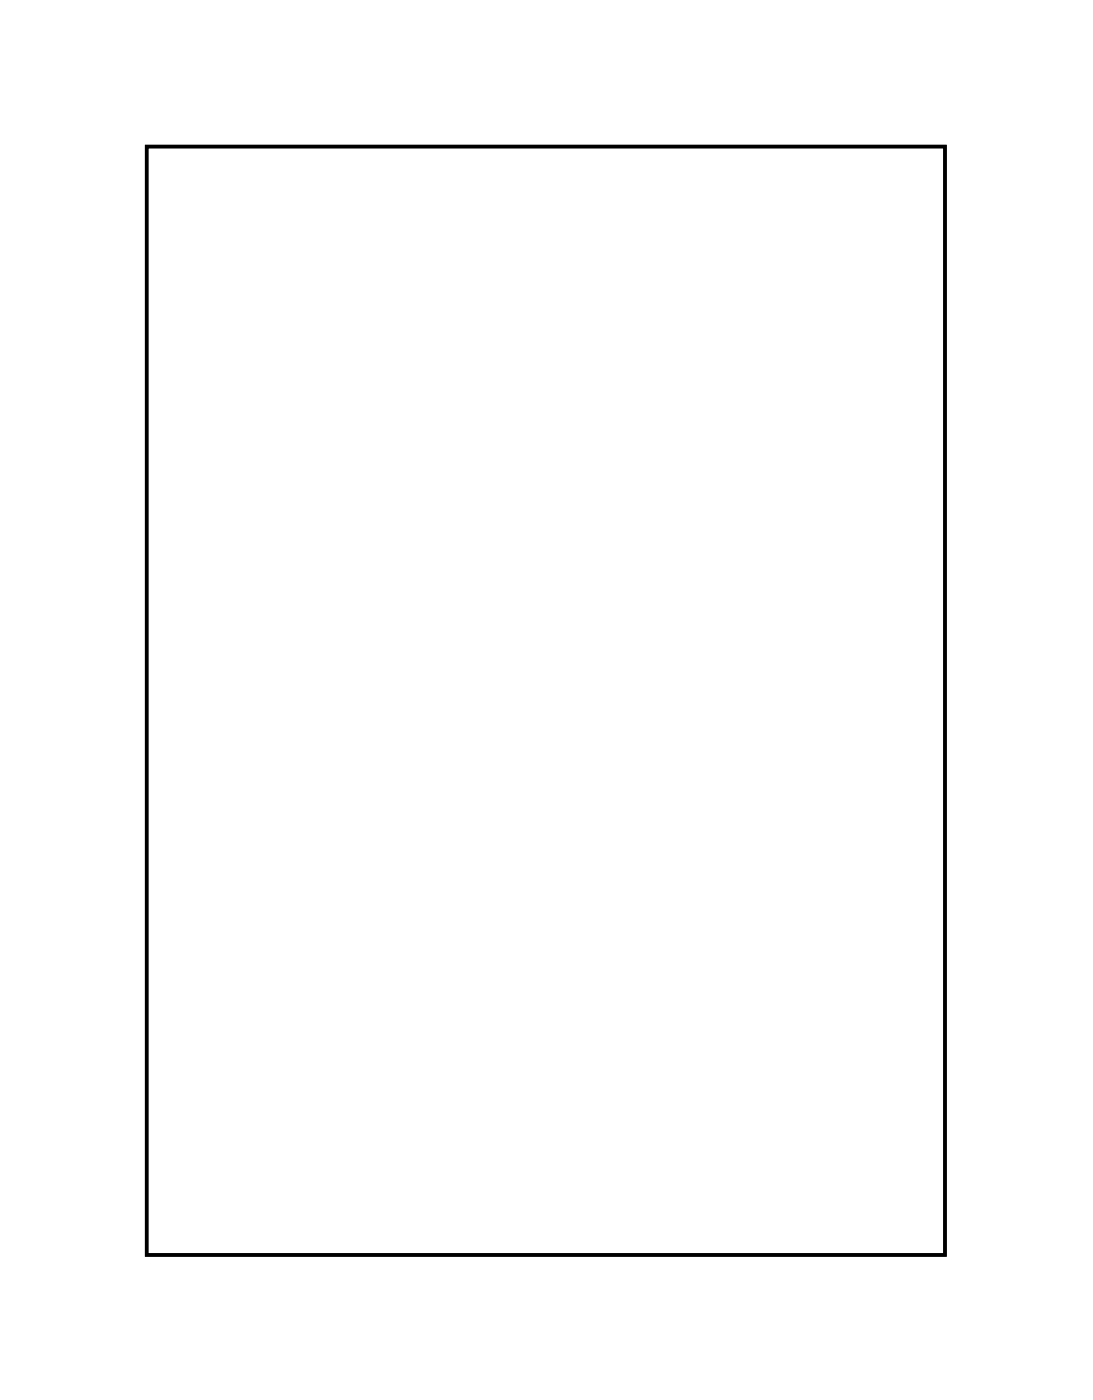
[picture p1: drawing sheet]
<svg xmlns="http://www.w3.org/2000/svg" width="64mm" height="82mm" viewBox="0 0 64 82" stroke-linecap="round" stroke-linejoin="round" font-family="sans-serif">
<path d="M8.6 8.6h46.6v64.8h-46.6z" fill="none" stroke="#000" stroke-width=".2"/>
<path d="M8.6 8.6h46.6v64.8h-46.6z" fill="none" stroke="#000" stroke-width=".06"/>
<circle cx="39.7" cy="68.5" r=".75" fill="#fff"/>
<circle cx="39.7" cy="68.5" r=".75" fill="none" stroke="#fff" stroke-width=".76" stroke-linecap="butt"/>
<circle cx="37.2" cy="68.5" r=".75" fill="#fff"/>
<circle cx="37.2" cy="68.5" r=".75" fill="none" stroke="#fff" stroke-width=".76" stroke-linecap="butt"/>
<circle cx="34.7" cy="68.5" r=".75" fill="#fff"/>
<circle cx="34.7" cy="68.5" r=".75" fill="none" stroke="#fff" stroke-width=".76" stroke-linecap="butt"/>
<circle cx="32.1" cy="68.5" r=".75" fill="#fff"/>
<circle cx="32.1" cy="68.5" r=".75" fill="none" stroke="#fff" stroke-width=".76" stroke-linecap="butt"/>
<circle cx="27" cy="60.9" r=".67" fill="#fff"/>
<circle cx="27" cy="60.9" r=".67" fill="none" stroke="#fff" stroke-width=".69" stroke-linecap="butt"/>
<path d="M26.4 60.2h1.3v1.4h-1.3z" fill="#fff"/>
<path d="M26.4 60.2h1.3v1.4h-1.3z" fill="none" stroke="#fff" stroke-width=".69" stroke-linecap="butt"/>
<circle cx="27" cy="58.4" r=".67" fill="#fff"/>
<circle cx="27" cy="58.4" r=".67" fill="none" stroke="#fff" stroke-width=".69" stroke-linecap="butt"/>
<circle cx="27" cy="55.8" r=".67" fill="#fff"/>
<circle cx="27" cy="55.8" r=".67" fill="none" stroke="#fff" stroke-width=".69" stroke-linecap="butt"/>
<circle cx="27" cy="53.3" r=".67" fill="#fff"/>
<circle cx="27" cy="53.3" r=".67" fill="none" stroke="#fff" stroke-width=".69" stroke-linecap="butt"/>
<circle cx="27" cy="50.7" r=".67" fill="#fff"/>
<circle cx="27" cy="50.7" r=".67" fill="none" stroke="#fff" stroke-width=".69" stroke-linecap="butt"/>
<circle cx="27" cy="48.2" r=".67" fill="#fff"/>
<circle cx="27" cy="48.2" r=".67" fill="none" stroke="#fff" stroke-width=".69" stroke-linecap="butt"/>
<circle cx="27" cy="45.7" r=".67" fill="#fff"/>
<circle cx="27" cy="45.7" r=".67" fill="none" stroke="#fff" stroke-width=".69" stroke-linecap="butt"/>
<circle cx="27" cy="43.1" r=".67" fill="#fff"/>
<circle cx="27" cy="43.1" r=".67" fill="none" stroke="#fff" stroke-width=".69" stroke-linecap="butt"/>
<circle cx="27" cy="40.6" r=".67" fill="#fff"/>
<circle cx="27" cy="40.6" r=".67" fill="none" stroke="#fff" stroke-width=".69" stroke-linecap="butt"/>
<circle cx="27" cy="38" r=".67" fill="#fff"/>
<circle cx="27" cy="38" r=".67" fill="none" stroke="#fff" stroke-width=".69" stroke-linecap="butt"/>
<circle cx="27" cy="35.5" r=".67" fill="#fff"/>
<circle cx="27" cy="35.5" r=".67" fill="none" stroke="#fff" stroke-width=".69" stroke-linecap="butt"/>
<circle cx="27" cy="33" r=".67" fill="#fff"/>
<circle cx="27" cy="33" r=".67" fill="none" stroke="#fff" stroke-width=".69" stroke-linecap="butt"/>
<circle cx="27" cy="30.4" r=".67" fill="#fff"/>
<circle cx="27" cy="30.4" r=".67" fill="none" stroke="#fff" stroke-width=".69" stroke-linecap="butt"/>
<circle cx="27" cy="27.9" r=".67" fill="#fff"/>
<circle cx="27" cy="27.9" r=".67" fill="none" stroke="#fff" stroke-width=".69" stroke-linecap="butt"/>
<circle cx="27" cy="25.3" r=".67" fill="#fff"/>
<circle cx="27" cy="25.3" r=".67" fill="none" stroke="#fff" stroke-width=".69" stroke-linecap="butt"/>
<circle cx="42.3" cy="60.9" r=".67" fill="#fff"/>
<circle cx="42.3" cy="60.9" r=".67" fill="none" stroke="#fff" stroke-width=".69" stroke-linecap="butt"/>
<circle cx="42.3" cy="58.4" r=".67" fill="#fff"/>
<circle cx="42.3" cy="58.4" r=".67" fill="none" stroke="#fff" stroke-width=".69" stroke-linecap="butt"/>
<circle cx="42.3" cy="55.8" r=".67" fill="#fff"/>
<circle cx="42.3" cy="55.8" r=".67" fill="none" stroke="#fff" stroke-width=".69" stroke-linecap="butt"/>
<circle cx="42.3" cy="53.3" r=".67" fill="#fff"/>
<circle cx="42.3" cy="53.3" r=".67" fill="none" stroke="#fff" stroke-width=".69" stroke-linecap="butt"/>
<circle cx="42.3" cy="50.7" r=".67" fill="#fff"/>
<circle cx="42.3" cy="50.7" r=".67" fill="none" stroke="#fff" stroke-width=".69" stroke-linecap="butt"/>
<circle cx="42.3" cy="48.2" r=".67" fill="#fff"/>
<circle cx="42.3" cy="48.2" r=".67" fill="none" stroke="#fff" stroke-width=".69" stroke-linecap="butt"/>
<circle cx="42.3" cy="45.7" r=".67" fill="#fff"/>
<circle cx="42.3" cy="45.7" r=".67" fill="none" stroke="#fff" stroke-width=".69" stroke-linecap="butt"/>
<circle cx="42.3" cy="43.1" r=".67" fill="#fff"/>
<circle cx="42.3" cy="43.1" r=".67" fill="none" stroke="#fff" stroke-width=".69" stroke-linecap="butt"/>
<circle cx="42.3" cy="40.6" r=".67" fill="#fff"/>
<circle cx="42.3" cy="40.6" r=".67" fill="none" stroke="#fff" stroke-width=".69" stroke-linecap="butt"/>
<circle cx="42.3" cy="38" r=".67" fill="#fff"/>
<circle cx="42.3" cy="38" r=".67" fill="none" stroke="#fff" stroke-width=".69" stroke-linecap="butt"/>
<circle cx="42.3" cy="35.5" r=".67" fill="#fff"/>
<circle cx="42.3" cy="35.5" r=".67" fill="none" stroke="#fff" stroke-width=".69" stroke-linecap="butt"/>
<circle cx="42.3" cy="33" r=".67" fill="#fff"/>
<circle cx="42.3" cy="33" r=".67" fill="none" stroke="#fff" stroke-width=".69" stroke-linecap="butt"/>
<circle cx="42.3" cy="30.4" r=".67" fill="#fff"/>
<circle cx="42.3" cy="30.4" r=".67" fill="none" stroke="#fff" stroke-width=".69" stroke-linecap="butt"/>
<circle cx="42.3" cy="27.9" r=".67" fill="#fff"/>
<circle cx="42.3" cy="27.9" r=".67" fill="none" stroke="#fff" stroke-width=".69" stroke-linecap="butt"/>
<circle cx="42.3" cy="25.3" r=".67" fill="#fff"/>
<circle cx="42.3" cy="25.3" r=".67" fill="none" stroke="#fff" stroke-width=".69" stroke-linecap="butt"/>
<circle cx="16.9" cy="12.6" r=".75" fill="#fff"/>
<circle cx="16.9" cy="12.6" r=".75" fill="none" stroke="#fff" stroke-width=".76" stroke-linecap="butt"/>
<circle cx="14.3" cy="12.6" r=".75" fill="#fff"/>
<circle cx="14.3" cy="12.6" r=".75" fill="none" stroke="#fff" stroke-width=".76" stroke-linecap="butt"/>
<circle cx="16.9" cy="20.3" r=".75" fill="#fff"/>
<circle cx="16.9" cy="20.3" r=".75" fill="none" stroke="#fff" stroke-width=".76" stroke-linecap="butt"/>
<circle cx="16.9" cy="17.7" r=".75" fill="#fff"/>
<circle cx="16.9" cy="17.7" r=".75" fill="none" stroke="#fff" stroke-width=".76" stroke-linecap="butt"/>
<circle cx="49.9" cy="20.3" r=".75" fill="#fff"/>
<circle cx="49.9" cy="20.3" r=".75" fill="none" stroke="#fff" stroke-width=".76" stroke-linecap="butt"/>
<circle cx="49.9" cy="17.7" r=".75" fill="#fff"/>
<circle cx="49.9" cy="17.7" r=".75" fill="none" stroke="#fff" stroke-width=".76" stroke-linecap="butt"/>
<circle cx="19.4" cy="50.7" r=".75" fill="#fff"/>
<circle cx="19.4" cy="50.7" r=".75" fill="none" stroke="#fff" stroke-width=".76" stroke-linecap="butt"/>
<circle cx="16.9" cy="50.7" r=".75" fill="#fff"/>
<circle cx="16.9" cy="50.7" r=".75" fill="none" stroke="#fff" stroke-width=".76" stroke-linecap="butt"/>
<circle cx="14.3" cy="50.7" r=".75" fill="#fff"/>
<circle cx="14.3" cy="50.7" r=".75" fill="none" stroke="#fff" stroke-width=".76" stroke-linecap="butt"/>
<circle cx="19.4" cy="45.7" r=".75" fill="#fff"/>
<circle cx="19.4" cy="45.7" r=".75" fill="none" stroke="#fff" stroke-width=".76" stroke-linecap="butt"/>
<circle cx="16.9" cy="45.7" r=".75" fill="#fff"/>
<circle cx="16.9" cy="45.7" r=".75" fill="none" stroke="#fff" stroke-width=".76" stroke-linecap="butt"/>
<circle cx="14.3" cy="45.7" r=".75" fill="#fff"/>
<circle cx="14.3" cy="45.7" r=".75" fill="none" stroke="#fff" stroke-width=".76" stroke-linecap="butt"/>
<circle cx="19.4" cy="40.6" r=".75" fill="#fff"/>
<circle cx="19.4" cy="40.6" r=".75" fill="none" stroke="#fff" stroke-width=".76" stroke-linecap="butt"/>
<circle cx="16.9" cy="40.6" r=".75" fill="#fff"/>
<circle cx="16.9" cy="40.6" r=".75" fill="none" stroke="#fff" stroke-width=".76" stroke-linecap="butt"/>
<circle cx="14.3" cy="40.6" r=".75" fill="#fff"/>
<circle cx="14.3" cy="40.6" r=".75" fill="none" stroke="#fff" stroke-width=".76" stroke-linecap="butt"/>
<circle cx="19.4" cy="35.5" r=".75" fill="#fff"/>
<circle cx="19.4" cy="35.5" r=".75" fill="none" stroke="#fff" stroke-width=".76" stroke-linecap="butt"/>
<circle cx="16.9" cy="35.5" r=".75" fill="#fff"/>
<circle cx="16.9" cy="35.5" r=".75" fill="none" stroke="#fff" stroke-width=".76" stroke-linecap="butt"/>
<circle cx="14.3" cy="35.5" r=".75" fill="#fff"/>
<circle cx="14.3" cy="35.5" r=".75" fill="none" stroke="#fff" stroke-width=".76" stroke-linecap="butt"/>
<circle cx="19.4" cy="30.4" r=".75" fill="#fff"/>
<circle cx="19.4" cy="30.4" r=".75" fill="none" stroke="#fff" stroke-width=".76" stroke-linecap="butt"/>
<circle cx="16.9" cy="30.4" r=".75" fill="#fff"/>
<circle cx="16.9" cy="30.4" r=".75" fill="none" stroke="#fff" stroke-width=".76" stroke-linecap="butt"/>
<circle cx="14.3" cy="30.4" r=".75" fill="#fff"/>
<circle cx="14.3" cy="30.4" r=".75" fill="none" stroke="#fff" stroke-width=".76" stroke-linecap="butt"/>
<circle cx="19.4" cy="25.3" r=".75" fill="#fff"/>
<circle cx="19.4" cy="25.3" r=".75" fill="none" stroke="#fff" stroke-width=".76" stroke-linecap="butt"/>
<circle cx="16.9" cy="25.3" r=".75" fill="#fff"/>
<circle cx="16.9" cy="25.3" r=".75" fill="none" stroke="#fff" stroke-width=".76" stroke-linecap="butt"/>
<circle cx="14.3" cy="25.3" r=".75" fill="#fff"/>
<circle cx="14.3" cy="25.3" r=".75" fill="none" stroke="#fff" stroke-width=".76" stroke-linecap="butt"/>
<circle cx="41" cy="16.5" r=".64" fill="#fff"/>
<circle cx="41" cy="16.5" r=".64" fill="none" stroke="#fff" stroke-width=".76" stroke-linecap="butt"/>
<circle cx="38.5" cy="16.5" r=".64" fill="#fff"/>
<circle cx="38.5" cy="16.5" r=".64" fill="none" stroke="#fff" stroke-width=".76" stroke-linecap="butt"/>
<circle cx="35.9" cy="16.5" r=".64" fill="#fff"/>
<circle cx="35.9" cy="16.5" r=".64" fill="none" stroke="#fff" stroke-width=".76" stroke-linecap="butt"/>
<circle cx="33.4" cy="16.5" r=".64" fill="#fff"/>
<circle cx="33.4" cy="16.5" r=".64" fill="none" stroke="#fff" stroke-width=".76" stroke-linecap="butt"/>
<circle cx="30.9" cy="16.5" r=".64" fill="#fff"/>
<circle cx="30.9" cy="16.5" r=".64" fill="none" stroke="#fff" stroke-width=".76" stroke-linecap="butt"/>
<circle cx="28.3" cy="16.5" r=".64" fill="#fff"/>
<circle cx="28.3" cy="16.5" r=".64" fill="none" stroke="#fff" stroke-width=".76" stroke-linecap="butt"/>
<circle cx="49.9" cy="12.6" r=".75" fill="#fff"/>
<circle cx="49.9" cy="12.6" r=".75" fill="none" stroke="#fff" stroke-width=".76" stroke-linecap="butt"/>
<circle cx="47.4" cy="12.6" r=".75" fill="#fff"/>
<circle cx="47.4" cy="12.6" r=".75" fill="none" stroke="#fff" stroke-width=".76" stroke-linecap="butt"/>
</svg>
